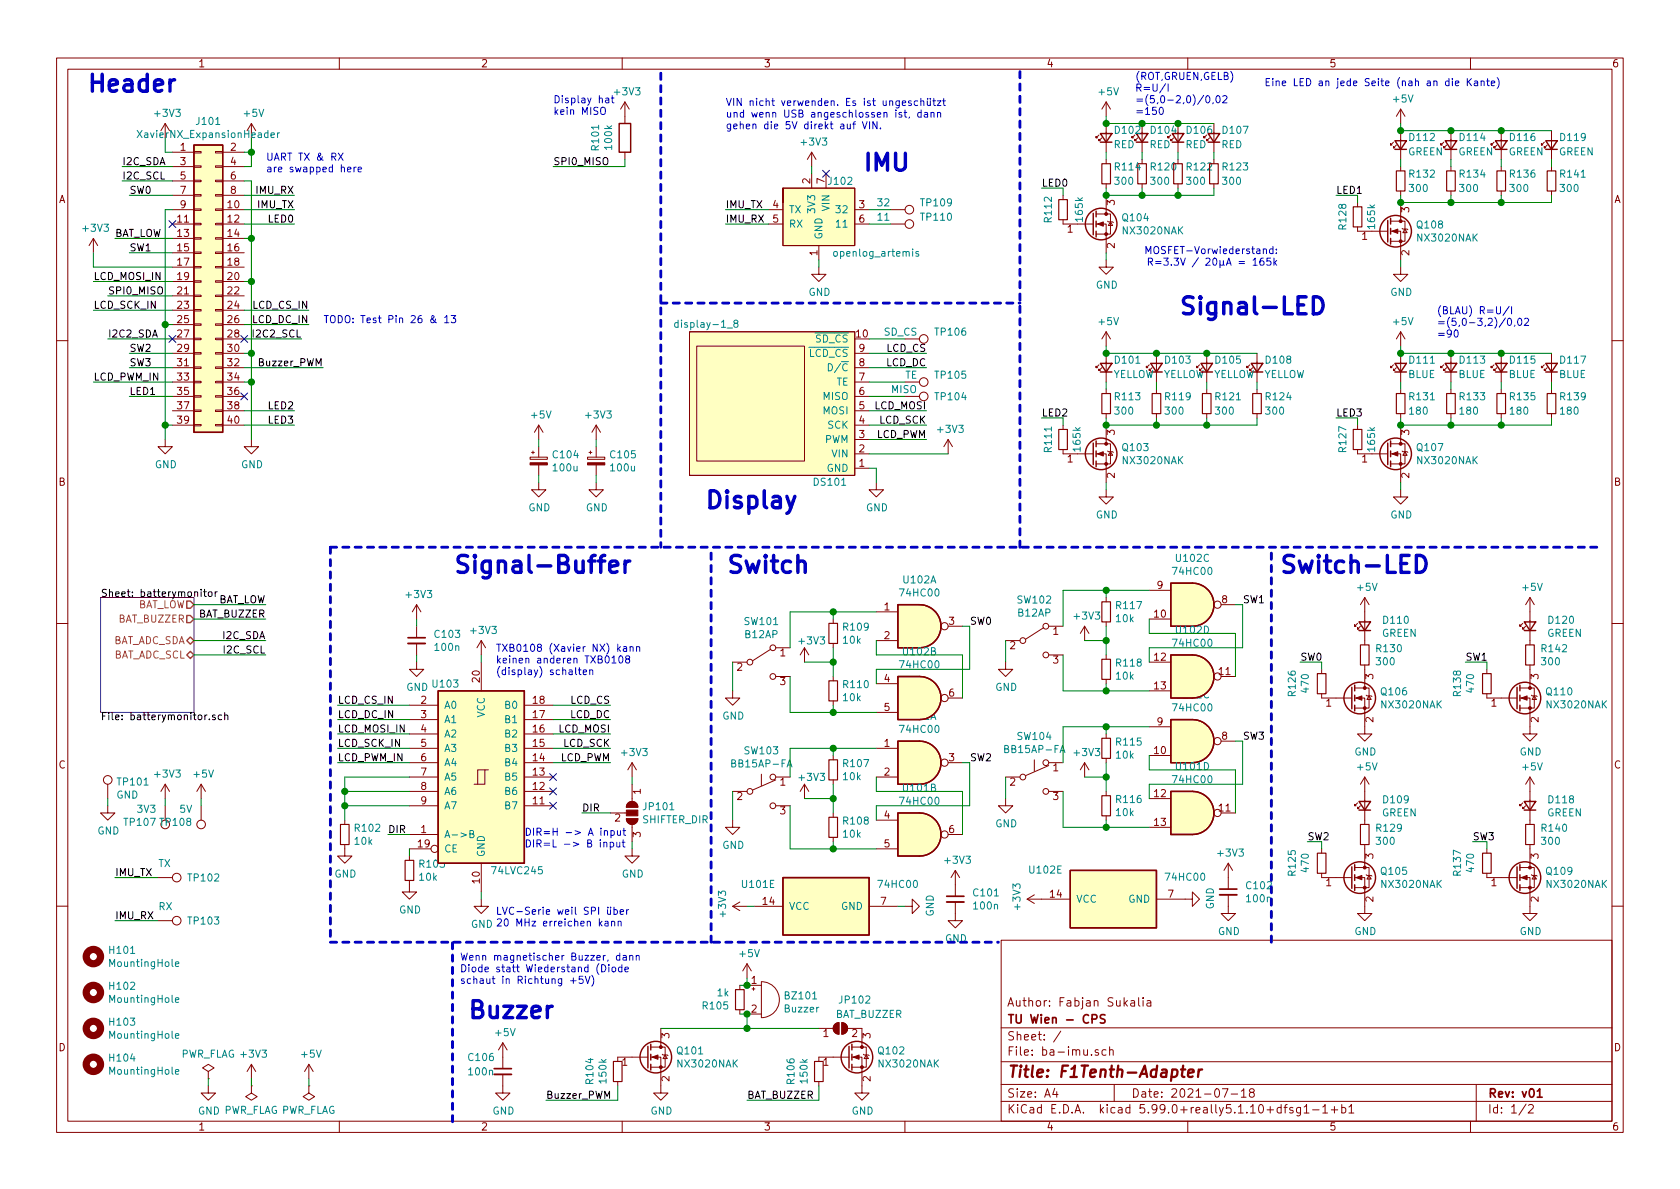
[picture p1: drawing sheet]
<svg xmlns="http://www.w3.org/2000/svg" width="297mm" height="210mm" viewBox="0 0 297 210" stroke-linecap="round" stroke-linejoin="round" font-family="sans-serif">
<defs><g id="words">
<g font-size="4.2" fill="#0000c2">
<text x="15.2" y="16.3">Header</text>
<text x="152.4" y="30.2">IMU</text>
<text x="208.3" y="55.6">Signal-LED</text>
<text x="124.5" y="89.9">Display</text>
<text x="80" y="101.4">Signal-Buffer</text>
<text x="128.3" y="101.4">Switch</text>
<text x="226.1" y="101.4">Switch-LED</text>
<text x="82.5" y="180.1">Buzzer</text>
</g>
<text font-size="2.8" fill="#840000" x="178" y="190.5">Title: F1Tenth-Adapter</text>
<g font-size="2.1" fill="#840000">
<text x="178" y="178">Author: Fabjan Sukalia</text>
<text x="178" y="184">Sheet: /</text>
<text x="178" y="181">TU Wien - CPS</text>
<text x="178" y="186.7">File: ba-imu.sch</text>
<text x="178" y="196.9">KiCad E.D.A. kicad 5.99.0+really5.1.10+dfsg1-1+b1</text>
<text x="178" y="194.1">Size: A4</text>
<text x="200" y="194.1">Date: 2021-07-18</text>
<text x="263" y="194.1">Rev: v01</text>
<text x="263" y="196.9">Id: 1/2</text>
</g>
<g font-size="1.8" fill="#840000">
<text x="35" y="11.9">1</text>
<text x="85" y="11.9">2</text>
<text x="135" y="11.9">3</text>
<text x="185" y="11.9">4</text>
<text x="235" y="11.9">5</text>
<text x="285" y="11.9">6</text>
<text x="203.6" y="23.7">D104</text>
<text x="210" y="23.7">D106</text>
<text x="31.9" y="26.7">1</text>
<text x="31.9" y="29.2">3</text>
<text x="40.8" y="26.7">2</text>
<text x="40.8" y="29.2">4</text>
<text x="203.3" y="26.2">RED</text>
<text x="209.6" y="26.2">RED</text>
<text x="10.4" y="35.9">A</text>
<text x="31.9" y="31.7">5</text>
<text x="31.9" y="34.3">7</text>
<text x="40.8" y="31.7">6</text>
<text x="40.8" y="34.3">8</text>
<text x="143.3" y="32.5" transform="rotate(-90 143.3 32.5)">2</text>
<text x="145.8" y="32.5" transform="rotate(-90 145.8 32.5)">7</text>
<text x="285.4" y="35.9">A</text>
<text x="31.4" y="39.4">11</text>
<text x="31.4" y="41.9">13</text>
<text x="31.9" y="36.8">9</text>
<text x="40.3" y="36.8">10</text>
<text x="40.3" y="39.4">12</text>
<text x="40.3" y="41.9">14</text>
<text x="136.7" y="36.8">4</text>
<text x="136.7" y="39.4">5</text>
<text x="151.9" y="36.8">3</text>
<text x="151.9" y="39.4">6</text>
<text x="188.7" y="41.1">1</text>
<text x="197.1" y="36.3" transform="rotate(-90 197.1 36.3)">3</text>
<text x="249.2" y="37.6" transform="rotate(-90 249.2 37.6)">3</text>
<text x="31.4" y="44.4">15</text>
<text x="31.4" y="47">17</text>
<text x="40.3" y="44.4">16</text>
<text x="40.3" y="47">18</text>
<text x="144.5" y="45.2" transform="rotate(-90 144.5 45.2)">1</text>
<text x="197.1" y="43.9" transform="rotate(-90 197.1 43.9)">2</text>
<text x="240.8" y="42.4">1</text>
<text x="249.2" y="45.2" transform="rotate(-90 249.2 45.2)">2</text>
<text x="31.4" y="49.5">19</text>
<text x="31.4" y="52.1">21</text>
<text x="40.3" y="49.5">20</text>
<text x="40.3" y="52.1">22</text>
<text x="31.4" y="54.6">23</text>
<text x="31.4" y="57.1">25</text>
<text x="31.4" y="59.7">27</text>
<text x="40.3" y="54.6">24</text>
<text x="40.3" y="57.1">26</text>
<text x="40.3" y="59.7">28</text>
<text x="151.4" y="59.7">10</text>
<text x="31.4" y="62.2">29</text>
<text x="31.4" y="64.8">31</text>
<text x="40.3" y="62.2">30</text>
<text x="40.3" y="64.8">32</text>
<text x="151.9" y="64.8">8</text>
<text x="151.9" y="62.2">9</text>
<text x="31.4" y="67.3">33</text>
<text x="31.4" y="69.8">35</text>
<text x="40.3" y="67.3">34</text>
<text x="40.3" y="69.8">36</text>
<text x="151.9" y="69.8">6</text>
<text x="151.9" y="67.3">7</text>
<text x="205.6" y="66.8">YELLOW</text>
<text x="31.4" y="72.4">37</text>
<text x="31.4" y="74.9">39</text>
<text x="40.3" y="72.4">38</text>
<text x="40.3" y="74.9">40</text>
<text x="151.9" y="77.5">3</text>
<text x="151.9" y="74.9">4</text>
<text x="151.9" y="72.4">5</text>
<text x="197.1" y="76.9" transform="rotate(-90 197.1 76.9)">3</text>
<text x="249.2" y="76.9" transform="rotate(-90 249.2 76.9)">3</text>
<text x="151.9" y="82.5">1</text>
<text x="151.9" y="80">2</text>
<text x="188.7" y="81.8">1</text>
<text x="240.8" y="81.8">1</text>
<text x="10.4" y="85.9">B</text>
<text x="197.1" y="84.6" transform="rotate(-90 197.1 84.6)">2</text>
<text x="249.2" y="84.6" transform="rotate(-90 249.2 84.6)">2</text>
<text x="285.4" y="85.9">B</text>
<text x="156.4" y="107.9">1</text>
<text x="204.6" y="104.1">9</text>
<text x="216.1" y="106.7">8</text>
<text x="156.4" y="113">2</text>
<text x="167.8" y="110.5">3</text>
<text x="186.2" y="112.3">1</text>
<text x="204.1" y="109.2">10</text>
<text x="130.3" y="118.6">2</text>
<text x="137.9" y="116.1">1</text>
<text x="178.6" y="114.8">2</text>
<text x="186.2" y="117.3">3</text>
<text x="204.1" y="116.8">12</text>
<text x="215.6" y="119.4">11</text>
<text x="74.4" y="124.5">2</text>
<text x="84.8" y="120.6" transform="rotate(-90 84.8 120.6)">20</text>
<text x="94.3" y="124.5">18</text>
<text x="137.9" y="121.2">3</text>
<text x="156.4" y="120.6">4</text>
<text x="156.4" y="125.7">5</text>
<text x="167.8" y="123.2">6</text>
<text x="204.1" y="121.9">13</text>
<text x="234.5" y="125">1</text>
<text x="242.8" y="120.1" transform="rotate(-90 242.8 120.1)">3</text>
<text x="263.7" y="125">1</text>
<text x="272" y="120.1" transform="rotate(-90 272 120.1)">3</text>
<text x="74.4" y="127">3</text>
<text x="74.4" y="129.5">4</text>
<text x="94.3" y="129.5">16</text>
<text x="94.3" y="127">17</text>
<text x="204.6" y="128.3">9</text>
<text x="216.1" y="130.8">8</text>
<text x="242.8" y="127.7" transform="rotate(-90 242.8 127.7)">2</text>
<text x="272" y="127.7" transform="rotate(-90 272 127.7)">2</text>
<text x="10.4" y="135.9">C</text>
<text x="74.4" y="132.1">5</text>
<text x="74.4" y="134.6">6</text>
<text x="74.4" y="137.2">7</text>
<text x="94.3" y="137.2">13</text>
<text x="94.3" y="134.6">14</text>
<text x="94.3" y="132.1">15</text>
<text x="156.4" y="132.1">1</text>
<text x="156.4" y="137.2">2</text>
<text x="167.8" y="134.6">3</text>
<text x="186.2" y="136.4">1</text>
<text x="204.1" y="133.3">10</text>
<text x="285.4" y="135.9">C</text>
<text x="74.4" y="139.7">8</text>
<text x="74.4" y="142.2">9</text>
<text x="94.3" y="142.2">11</text>
<text x="94.3" y="139.7">12</text>
<text x="113.3" y="140.4" transform="rotate(-90 113.3 140.4)">1</text>
<text x="130.3" y="141.5">2</text>
<text x="137.9" y="138.9">1</text>
<text x="178.6" y="138.9">2</text>
<text x="186.2" y="141.5">3</text>
<text x="204.1" y="141">12</text>
<text x="215.6" y="143.5">11</text>
<text x="74" y="149.9">19</text>
<text x="74.4" y="147.3">1</text>
<text x="108.7" y="145.3">2</text>
<text x="113.3" y="148.1" transform="rotate(-90 113.3 148.1)">3</text>
<text x="137.9" y="144">3</text>
<text x="156.4" y="144.8">4</text>
<text x="156.4" y="149.9">5</text>
<text x="167.8" y="147.3">6</text>
<text x="204.1" y="146">13</text>
<text x="242.8" y="151.9" transform="rotate(-90 242.8 151.9)">3</text>
<text x="272" y="151.9" transform="rotate(-90 272 151.9)">3</text>
<text x="84.8" y="156.2" transform="rotate(-90 84.8 156.2)">10</text>
<text x="134.9" y="160">14</text>
<text x="155.7" y="160">7</text>
<text x="185.7" y="158.7">14</text>
<text x="206.5" y="158.7">7</text>
<text x="234.5" y="156.7">1</text>
<text x="242.8" y="159.5" transform="rotate(-90 242.8 159.5)">2</text>
<text x="263.7" y="156.7">1</text>
<text x="272" y="159.5" transform="rotate(-90 272 159.5)">2</text>
<text x="132.9" y="174">1</text>
<text x="132.9" y="179.1">2</text>
<text x="10.4" y="185.9">D</text>
<text x="118.4" y="183.6" transform="rotate(-90 118.4 183.6)">3</text>
<text x="145.6" y="183.4">1</text>
<text x="150.6" y="183.4">2</text>
<text x="153.9" y="183.6" transform="rotate(-90 153.9 183.6)">3</text>
<text x="285.4" y="185.9">D</text>
<text x="110" y="188.5">1</text>
<text x="118.4" y="191.2" transform="rotate(-90 118.4 191.2)">2</text>
<text x="145.6" y="188.5">1</text>
<text x="153.9" y="191.2" transform="rotate(-90 153.9 191.2)">2</text>
<text x="35" y="199.9">1</text>
<text x="85" y="199.9">2</text>
<text x="135" y="199.9">3</text>
<text x="185" y="199.9">4</text>
<text x="235" y="199.9">5</text>
<text x="285" y="199.9">6</text>
</g>
<g font-size="1.8" fill="#008484">
<text x="108.8" y="16.9">+3V3</text>
<text x="194.4" y="16.9">+5V</text>
<text x="27.5" y="20.7">+3V3</text>
<text x="34.9" y="22.1">J101</text>
<text x="43.2" y="20.7">+5V</text>
<text x="197.3" y="23.7">D102</text>
<text x="216.3" y="23.7">D107</text>
<text x="246.4" y="18.1">+5V</text>
<text x="25" y="24.4">XavierNX_ExpansionHeader</text>
<text x="105.9" y="26.5" transform="rotate(-90 105.9 26.5)">R101</text>
<text x="108.2" y="26.3" transform="rotate(-90 108.2 26.3)">100k</text>
<text x="141.8" y="25.7">+3V3</text>
<text x="196.9" y="26.2">RED</text>
<text x="216" y="26.2">RED</text>
<text x="248.9" y="27.5">GREEN</text>
<text x="249.3" y="24.9">D112</text>
<text x="257.8" y="27.5">GREEN</text>
<text x="258.2" y="24.9">D114</text>
<text x="266.7" y="27.5">GREEN</text>
<text x="267.1" y="24.9">D116</text>
<text x="275.6" y="27.5">GREEN</text>
<text x="276" y="24.9">D119</text>
<text x="146.6" y="32.7">J102</text>
<text x="197.3" y="30.1">R114</text>
<text x="197.3" y="32.7">300</text>
<text x="203.6" y="30.1">R120</text>
<text x="203.6" y="32.7">300</text>
<text x="210" y="30.1">R122</text>
<text x="210" y="32.7">300</text>
<text x="216.3" y="30.1">R123</text>
<text x="216.3" y="32.7">300</text>
<text x="249.3" y="31.4">R132</text>
<text x="249.3" y="34">300</text>
<text x="258.2" y="31.4">R134</text>
<text x="258.2" y="34">300</text>
<text x="267.1" y="31.4">R136</text>
<text x="267.1" y="34">300</text>
<text x="276" y="31.4">R141</text>
<text x="276" y="34">300</text>
<text x="14.8" y="41">+3V3</text>
<text x="139.4" y="37.7">TX</text>
<text x="139.4" y="40.3">RX</text>
<text x="144.1" y="37.4" transform="rotate(-90 144.1 37.4)">3V3</text>
<text x="146.7" y="37.2" transform="rotate(-90 146.7 37.2)">VIN</text>
<text x="148.2" y="37.7">32</text>
<text x="148.2" y="40.3">11</text>
<text x="155.2" y="39">11</text>
<text x="155.2" y="36.5">32</text>
<text x="163" y="39">TP110</text>
<text x="163" y="36.5">TP109</text>
<text x="186" y="39.2" transform="rotate(-90 186 39.2)">R112</text>
<text x="191.5" y="39" transform="rotate(-90 191.5 39)">165k</text>
<text x="198.6" y="39.1">Q104</text>
<text x="198.7" y="41.4">NX3020NAK</text>
<text x="238" y="40.5" transform="rotate(-90 238 40.5)">R128</text>
<text x="243.1" y="40.3" transform="rotate(-90 243.1 40.3)">165k</text>
<text x="250.7" y="40.4">Q108</text>
<text x="145.4" y="42.4" transform="rotate(-90 145.4 42.4)">GND</text>
<text x="147.9" y="45.4">openlog_artemis</text>
<text x="250.8" y="42.7">NX3020NAK</text>
<text x="143" y="52.3">GND</text>
<text x="193.8" y="51">GND</text>
<text x="245.8" y="52.3">GND</text>
<text x="120.1" y="58">display-1_8</text>
<text x="156.3" y="59.4">SD_CS</text>
<text x="165.5" y="59.4">TP106</text>
<text x="194.4" y="57.5">+5V</text>
<text x="246.4" y="57.5">+5V</text>
<text x="143" y="63.1">LCD_CS</text>
<text x="144.2" y="60.6">SD_CS</text>
<text x="147.1" y="65.7">D/C</text>
<text x="197.3" y="64.3">D101</text>
<text x="206.1" y="64.3">D103</text>
<text x="215" y="64.3">D105</text>
<text x="223.9" y="64.3">D108</text>
<text x="249.3" y="64.3">D111</text>
<text x="258.2" y="64.3">D113</text>
<text x="267.1" y="64.3">D115</text>
<text x="276" y="64.3">D117</text>
<text x="145.6" y="70.7">MISO</text>
<text x="147.9" y="68.2">TE</text>
<text x="157.6" y="69.5">MISO</text>
<text x="160" y="67">TE</text>
<text x="165.5" y="67">TP105</text>
<text x="165.5" y="70.8">TP104</text>
<text x="196.7" y="66.8">YELLOW</text>
<text x="197.3" y="70.8">R113</text>
<text x="206.1" y="70.8">R119</text>
<text x="214.5" y="66.8">YELLOW</text>
<text x="215" y="70.8">R121</text>
<text x="223.3" y="66.8">YELLOW</text>
<text x="223.9" y="70.8">R124</text>
<text x="249" y="66.8">BLUE</text>
<text x="249.3" y="70.8">R131</text>
<text x="257.9" y="66.8">BLUE</text>
<text x="258.2" y="70.8">R133</text>
<text x="266.8" y="66.8">BLUE</text>
<text x="267.1" y="70.8">R135</text>
<text x="275.6" y="66.8">BLUE</text>
<text x="276" y="70.8">R139</text>
<text x="94" y="74">+5V</text>
<text x="103.7" y="74">+3V3</text>
<text x="145.6" y="73.3">MOSI</text>
<text x="146.4" y="75.8">SCK</text>
<text x="165.9" y="76.5">+3V3</text>
<text x="197.3" y="73.3">300</text>
<text x="206.1" y="73.3">300</text>
<text x="215" y="73.3">300</text>
<text x="223.9" y="73.3">300</text>
<text x="249.3" y="73.3">180</text>
<text x="258.2" y="73.3">180</text>
<text x="267.1" y="73.3">180</text>
<text x="276" y="73.3">180</text>
<text x="27.4" y="82.8">GND</text>
<text x="42.6" y="82.8">GND</text>
<text x="97.9" y="81">C104</text>
<text x="97.9" y="83.4">100u</text>
<text x="108.1" y="81">C105</text>
<text x="108.1" y="83.4">100u</text>
<text x="145.8" y="78.4">PWM</text>
<text x="146.2" y="83.4">GND</text>
<text x="147.2" y="80.9">VIN</text>
<text x="186" y="79.8" transform="rotate(-90 186 79.8)">R111</text>
<text x="191.1" y="79.7" transform="rotate(-90 191.1 79.7)">165k</text>
<text x="198.6" y="79.8">Q103</text>
<text x="198.7" y="82.1">NX3020NAK</text>
<text x="238" y="79.8" transform="rotate(-90 238 79.8)">R127</text>
<text x="243.1" y="79.7" transform="rotate(-90 243.1 79.7)">165k</text>
<text x="250.7" y="79.8">Q107</text>
<text x="250.8" y="82.1">NX3020NAK</text>
<text x="144" y="85.9">DS101</text>
<text x="93.4" y="90.4">GND</text>
<text x="103.6" y="90.4">GND</text>
<text x="153.1" y="90.4">GND</text>
<text x="193.8" y="91.7">GND</text>
<text x="245.8" y="91.7">GND</text>
<text x="207.6" y="101.7">74HC00</text>
<text x="208.1" y="99.4">U102C</text>
<text x="72" y="105.8">+3V3</text>
<text x="159.3" y="105.5">74HC00</text>
<text x="159.8" y="103.2">U102A</text>
<text x="180" y="106.7">SW102</text>
<text x="197.5" y="107.7">R117</text>
<text x="240.1" y="104.5">+5V</text>
<text x="269.3" y="104.5">+5V</text>
<text x="77" y="112.8">C103</text>
<text x="83.4" y="112.1">+3V3</text>
<text x="131.7" y="110.5">SW101</text>
<text x="131.8" y="112.8">B12AP</text>
<text x="141.4" y="114">+3V3</text>
<text x="149.1" y="113.8">10k</text>
<text x="149.2" y="111.5">R109</text>
<text x="180" y="109">B12AP</text>
<text x="190.1" y="109.6">+3V3</text>
<text x="197.4" y="110">10k</text>
<text x="208.1" y="112.1">U102D</text>
<text x="244.3" y="112.6">GREEN</text>
<text x="244.7" y="110.3">D110</text>
<text x="273.5" y="112.6">GREEN</text>
<text x="273.9" y="110.3">D120</text>
<text x="77" y="115.1">100n</text>
<text x="159.3" y="118.2">74HC00</text>
<text x="159.8" y="115.9">U102B</text>
<text x="197.5" y="117.9">R118</text>
<text x="207.6" y="114.4">74HC00</text>
<text x="243.5" y="115.3">R130</text>
<text x="243.5" y="117.6">300</text>
<text x="272.7" y="115.3">R142</text>
<text x="272.7" y="117.6">300</text>
<text x="71.8" y="122.2">GND</text>
<text x="76.6" y="121.6">U103</text>
<text x="78.5" y="125.3">A0</text>
<text x="89.4" y="125.3">B0</text>
<text x="149.1" y="124">10k</text>
<text x="149.2" y="121.7">R110</text>
<text x="176" y="122.2">GND</text>
<text x="197.4" y="120.2">10k</text>
<text x="207.6" y="125.8">74HC00</text>
<text x="208.1" y="123.5">U101C</text>
<text x="229.1" y="123" transform="rotate(-90 229.1 123)">R126</text>
<text x="231.4" y="122.3" transform="rotate(-90 231.4 122.3)">470</text>
<text x="244.3" y="123">Q106</text>
<text x="244.4" y="125.3">NX3020NAK</text>
<text x="258.3" y="123" transform="rotate(-90 258.3 123)">R138</text>
<text x="260.6" y="122.3" transform="rotate(-90 260.6 122.3)">470</text>
<text x="273.5" y="123">Q110</text>
<text x="273.7" y="125.3">NX3020NAK</text>
<text x="78.5" y="127.9">A1</text>
<text x="78.5" y="130.4">A2</text>
<text x="85.7" y="126.9" transform="rotate(-90 85.7 126.9)">VCC</text>
<text x="89.4" y="130.4">B2</text>
<text x="89.4" y="127.9">B1</text>
<text x="127.7" y="127.2">GND</text>
<text x="159.3" y="129.6">74HC00</text>
<text x="159.8" y="127.3">U101A</text>
<text x="180" y="130.9">SW104</text>
<text x="197.5" y="131.8">R115</text>
<text x="27.5" y="137.5">+3V3</text>
<text x="34.3" y="137.5">+5V</text>
<text x="78.5" y="133">A3</text>
<text x="78.5" y="135.5">A4</text>
<text x="89.4" y="135.5">B4</text>
<text x="89.4" y="133">B3</text>
<text x="110.1" y="133.7">+3V3</text>
<text x="129.7" y="135.7">BB15AP-FA</text>
<text x="131.7" y="133.4">SW103</text>
<text x="149.1" y="138">10k</text>
<text x="149.2" y="135.7">R107</text>
<text x="177.9" y="133.2">BB15AP-FA</text>
<text x="190.1" y="133.7">+3V3</text>
<text x="197.4" y="134.2">10k</text>
<text x="208.1" y="136.2">U101D</text>
<text x="239.5" y="133.6">GND</text>
<text x="240.1" y="136.2">+5V</text>
<text x="268.7" y="133.6">GND</text>
<text x="269.3" y="136.2">+5V</text>
<text x="20.6" y="141.2">GND</text>
<text x="20.9" y="138.9">TP101</text>
<text x="24.3" y="143.7">3V3</text>
<text x="31.8" y="143.7">5V</text>
<text x="78.5" y="138">A5</text>
<text x="78.5" y="140.6">A6</text>
<text x="78.5" y="143.1">A7</text>
<text x="89.4" y="143.1">B7</text>
<text x="89.4" y="140.6">B6</text>
<text x="89.4" y="138">B5</text>
<text x="113.9" y="143.3">JP101</text>
<text x="141.4" y="138.1">+3V3</text>
<text x="159.3" y="142.3">74HC00</text>
<text x="159.8" y="140">U101B</text>
<text x="197.5" y="142">R116</text>
<text x="207.6" y="138.5">74HC00</text>
<text x="244.7" y="142.1">D109</text>
<text x="273.9" y="142.1">D118</text>
<text x="17.2" y="147.6">GND</text>
<text x="22.1" y="146">TP107 TP108</text>
<text x="62.8" y="149.4">10k</text>
<text x="62.9" y="147.1">R102</text>
<text x="78.5" y="148.2">A-&gt;B</text>
<text x="113.6" y="145.6">SHIFTER_DIR</text>
<text x="149.1" y="148.1">10k</text>
<text x="149.2" y="145.8">R108</text>
<text x="176" y="146.3">GND</text>
<text x="197.4" y="144.3">10k</text>
<text x="243.5" y="147.1">R129</text>
<text x="243.5" y="149.4">300</text>
<text x="244.3" y="144.4">GREEN</text>
<text x="272.7" y="147.1">R140</text>
<text x="272.7" y="149.4">300</text>
<text x="273.5" y="144.4">GREEN</text>
<text x="28" y="153.3">TX</text>
<text x="33.4" y="155.9">TP102</text>
<text x="59.1" y="155.2">GND</text>
<text x="74.2" y="155.7">10k</text>
<text x="74.3" y="153.4">R103</text>
<text x="78.5" y="150.7">CE</text>
<text x="85.7" y="151.6" transform="rotate(-90 85.7 151.6)">GND</text>
<text x="87.2" y="154.6">74LVC245</text>
<text x="109.9" y="155.2">GND</text>
<text x="127.7" y="150.1">GND</text>
<text x="167.2" y="152.7">+3V3</text>
<text x="182.1" y="154.5">U102E</text>
<text x="206.3" y="155.7">74HC00</text>
<text x="215.5" y="151.5">+3V3</text>
<text x="229.1" y="154.7" transform="rotate(-90 229.1 154.7)">R125</text>
<text x="231.4" y="154.1" transform="rotate(-90 231.4 154.1)">470</text>
<text x="244.3" y="154.7">Q105</text>
<text x="258.3" y="154.7" transform="rotate(-90 258.3 154.7)">R137</text>
<text x="260.6" y="154.1" transform="rotate(-90 260.6 154.1)">470</text>
<text x="273.5" y="154.7">Q109</text>
<text x="28" y="161">RX</text>
<text x="70.6" y="161.5">GND</text>
<text x="128.4" y="162" transform="rotate(-90 128.4 162)">+3V3</text>
<text x="131.3" y="157">U101E</text>
<text x="139.4" y="160.9">VCC</text>
<text x="148.7" y="160.9">GND</text>
<text x="155.5" y="157">74HC00</text>
<text x="172.2" y="158.5">C101</text>
<text x="172.3" y="160.8">100n</text>
<text x="180.4" y="160.7" transform="rotate(-90 180.4 160.7)">+3V3</text>
<text x="190.2" y="159.6">VCC</text>
<text x="199.5" y="159.6">GND</text>
<text x="214.6" y="160.8" transform="rotate(-90 214.6 160.8)">GND</text>
<text x="220.5" y="157.2">C102</text>
<text x="220.5" y="159.6">100n</text>
<text x="244.4" y="157">NX3020NAK</text>
<text x="273.7" y="157">NX3020NAK</text>
<text x="33.4" y="163.5">TP103</text>
<text x="165.1" y="162.1" transform="rotate(-90 165.1 162.1)">GND</text>
<text x="167.1" y="166.6">GND</text>
<text x="215.3" y="165.3">GND</text>
<text x="239.5" y="165.3">GND</text>
<text x="268.7" y="165.3">GND</text>
<text x="19.5" y="168.7">H101</text>
<text x="19.6" y="171">MountingHole</text>
<text x="130.9" y="169.3">+5V</text>
<text x="19.5" y="175">H102</text>
<text x="19.6" y="177.3">MountingHole</text>
<text x="124.4" y="178.5">R105</text>
<text x="126.9" y="176.2">1k</text>
<text x="138.8" y="179">Buzzer</text>
<text x="139" y="176.7">BZ101</text>
<text x="148.6" y="177.5">JP102</text>
<text x="19.5" y="181.4">H103</text>
<text x="19.6" y="183.7">MountingHole</text>
<text x="87.7" y="183.2">+5V</text>
<text x="147.8" y="180">BAT_BUZZER</text>
<text x="19.5" y="187.7">H104</text>
<text x="19.6" y="190">MountingHole</text>
<text x="31.9" y="187">PWR_FLAG +3V3</text>
<text x="53.4" y="187">+5V</text>
<text x="83" y="187.6">C106</text>
<text x="83" y="190.2">100n</text>
<text x="104.9" y="191.6" transform="rotate(-90 104.9 191.6)">R104</text>
<text x="107.2" y="191.4" transform="rotate(-90 107.2 191.4)">150k</text>
<text x="119.9" y="186.5">Q101</text>
<text x="120" y="188.8">NX3020NAK</text>
<text x="140.5" y="191.6" transform="rotate(-90 140.5 191.6)">R106</text>
<text x="142.8" y="191.4" transform="rotate(-90 142.8 191.4)">150k</text>
<text x="155.4" y="186.5">Q102</text>
<text x="155.5" y="188.8">NX3020NAK</text>
<text x="35" y="197.1">GND PWR_FLAG PWR_FLAG</text>
<text x="87.1" y="197.1">GND</text>
<text x="115" y="197.1">GND</text>
<text x="150.6" y="197.1">GND</text>
</g>
<g font-size="1.8" fill="#0000c2">
<text x="200.7" y="14.1">(ROT,GRUEN,GELB)</text>
<text x="200.7" y="16.2">R=U/I</text>
<text x="223.5" y="15.2">Eine LED an jede Seite (nah an die Kante)</text>
<text x="97.8" y="18.3">Display hat</text>
<text x="97.8" y="20.3">kein MISO</text>
<text x="128.3" y="18.7">VIN nicht verwenden. Es ist ungeschützt</text>
<text x="128.3" y="20.8">und wenn USB angeschlossen ist, dann</text>
<text x="128.3" y="22.9">gehen die 5V direkt auf VIN.</text>
<text x="200.7" y="18.3">=(5,0-2,0)/0,02</text>
<text x="200.7" y="20.3">=150</text>
<text x="47" y="28.4">UART TX &amp; RX</text>
<text x="47" y="30.5">are swapped here</text>
<text x="204.2" y="44.9">MOSFET-Vorwiederstand:</text>
<text x="208.4" y="47">R=3.3V / 20µA = 165k</text>
<text x="57.1" y="57.1">TODO: Test Pin 26 &amp; 13</text>
<text x="254" y="55.6">(BLAU) R=U/I</text>
<text x="254" y="57.6">=(5,0-3,2)/0,02</text>
<text x="254" y="59.7">=90</text>
<text x="87.6" y="115.3">TXB0108 (Xavier NX) kann</text>
<text x="87.6" y="117.3">keinen anderen TXB0108</text>
<text x="87.6" y="119.4">(display) schalten</text>
<text x="92.7" y="147.8">DIR=H -&gt; A input</text>
<text x="92.7" y="149.9">DIR=L -&gt; B input</text>
<text x="87.6" y="161.8">LVC-Serie weil SPI über</text>
<text x="83.3" y="164.1">GND 20 MHz erreichen kann</text>
<text x="81.3" y="169.9">Wenn magnetischer Buzzer, dann</text>
<text x="81.3" y="171.9">Diode statt Wiederstand (Diode</text>
<text x="81.3" y="174">schaut in Richtung +5V)</text>
</g>
<g font-size="1.8">
<text x="21.6" y="29.2">I2C_SDA</text>
<text x="97.8" y="29.2">SPI0_MISO</text>
<text x="21.6" y="31.7">I2C_SCL</text>
<text x="22.9" y="34.3">SW0</text>
<text x="45.4" y="34.3">IMU_RX</text>
<text x="184.1" y="33">LED0</text>
<text x="236.2" y="34.3">LED1</text>
<text x="20.3" y="41.9">BAT_LOW</text>
<text x="45.6" y="36.8">IMU_TX</text>
<text x="47.5" y="39.4">LED0</text>
<text x="128.3" y="39.4">IMU_RX</text>
<text x="128.3" y="36.8">IMU_TX</text>
<text x="22.9" y="44.4">SW1</text>
<text x="16.5" y="49.5">LCD_MOSI_IN</text>
<text x="19" y="52.1">SPI0_MISO</text>
<text x="16.5" y="54.6">LCD_SCK_IN</text>
<text x="19" y="59.7">I2C2_SDA</text>
<text x="44.7" y="57.1">LCD_DC_IN</text>
<text x="44.8" y="54.6">LCD_CS_IN</text>
<text x="45.1" y="59.7">I2C2_SCL</text>
<text x="22.9" y="62.2">SW2</text>
<text x="22.9" y="64.8">SW3</text>
<text x="46.1" y="64.8">Buzzer_PWM</text>
<text x="156.7" y="64.8">LCD_DC</text>
<text x="156.7" y="62.2">LCD_CS</text>
<text x="16.5" y="67.3">LCD_PWM_IN</text>
<text x="22.9" y="69.8">LED1</text>
<text x="47.5" y="72.4">LED2</text>
<text x="47.5" y="74.9">LED3</text>
<text x="154.7" y="72.4">LCD_MOSI</text>
<text x="154.9" y="77.5">LCD_PWM</text>
<text x="155.5" y="74.9">LCD_SCK</text>
<text x="184.1" y="73.7">LED2</text>
<text x="236.2" y="73.7">LED3</text>
<text x="17.8" y="105.6">Sheet: batterymonitor</text>
<text x="38.3" y="106.7">BAT_LOW</text>
<text x="219.7" y="106.7">SW1</text>
<text x="35.2" y="109.2">BAT_BUZZER</text>
<text x="39.5" y="113">I2C_SDA</text>
<text x="171.4" y="110.5">SW0</text>
<text x="39.7" y="115.6">I2C_SCL</text>
<text x="229.9" y="116.8">SW0</text>
<text x="259.1" y="116.8">SW1</text>
<text x="59.7" y="124.5">LCD_CS_IN</text>
<text x="100.9" y="124.5">LCD_CS</text>
<text x="17.8" y="127.3">File: batterymonitor.sch</text>
<text x="59.7" y="127">LCD_DC_IN</text>
<text x="59.7" y="129.5">LCD_MOSI_IN</text>
<text x="98.8" y="129.5">LCD_MOSI</text>
<text x="100.8" y="127">LCD_DC</text>
<text x="219.7" y="130.8">SW3</text>
<text x="59.7" y="134.6">LCD_PWM_IN</text>
<text x="59.7" y="132.1">LCD_SCK_IN</text>
<text x="99" y="134.6">LCD_PWM</text>
<text x="99.6" y="132.1">LCD_SCK</text>
<text x="171.4" y="134.6">SW2</text>
<text x="102.9" y="143.5">DIR</text>
<text x="68.6" y="147.3">DIR</text>
<text x="231.1" y="148.6">SW2</text>
<text x="260.3" y="148.6">SW3</text>
<text x="20.3" y="154.9">IMU_TX</text>
<text x="20.3" y="162.6">IMU_RX</text>
<text x="96.5" y="194.3">Buzzer_PWM</text>
<text x="132.1" y="194.3">BAT_BUZZER</text>
</g>
<g font-size="1.8" fill="#848400">
<text x="24" y="107.6">BAT_LOW</text>
<text x="19.6" y="113.9">BAT_ADC_SDA</text>
<text x="21" y="110.1">BAT_BUZZER</text>
<text x="19.8" y="116.5">BAT_ADC_SCL</text>
</g>
</g></defs>
<g fill="none" stroke="#840000" stroke-width=".18">
<path d="M10 10.3h277v189.9h-277zM12 12.2h273v186.1h-273zM60 10.3v1.9M110 10.3v1.9M110.5 18l-.8 1.3M110.5 18v3.8M110.5 18l.8 1.3M160 10.3v1.9M195.6 18v2.6M195.6 18l-.8 1.3M195.6 18l.7 1.3M210 10.3v1.9"/>
<path d="M247.6 19.3v2.5M247.6 19.3l-.7 1.3M247.6 19.3l.8 1.3M260 10.3v1.9M29.2 21.8l-.8 1.3M29.2 21.8v2.6M29.2 21.8l.8 1.3M30.5 39.6h3.8M30.5 37.1h3.8M30.5 26.9h3.8M30.5 29.5h3.8M30.5 32h3.8"/>
<path d="M30.5 34.5h3.8M34.3 39.5h1.3v.2h-1.3zM34.3 37h1.3v.2h-1.3zM34.3 34.4h1.3v.3h-1.3zM34.3 31.9h1.3v.2h-1.3zM34.3 29.3h1.3v.3h-1.3zM34.3 26.8h1.3v.2h-1.3zM38.1 39.5h1.3v.2h-1.3zM38.1 37h1.3v.2h-1.3zM38.1 34.4h1.3v.3h-1.3zM38.1 31.9h1.3v.2h-1.3zM38.1 29.3h1.3v.3h-1.3z"/>
<path d="M38.1 26.8h1.3v.2h-1.3zM39.4 39.6h3.8M39.4 37.1h3.8M39.4 26.9h3.8M39.4 29.5h3.8M39.4 32h3.8M39.4 34.5h3.8M44.4 21.8v2.6M44.4 21.8l-.7 1.3M44.4 21.8l.8 1.3M110.5 26.9v1.3M135.9 39.6h2.5"/>
<path d="M135.9 37.1h2.5M138.4 33.3v10.1h12.7v-10.1h-12.7v2.5M143.5 26.9v2.6M143.5 30.7v2.6M143.5 26.9l-.8 1.3M143.5 26.9l.8 1.3M146 30.7v2.6M151.1 39.6h2.6M151.1 37.1h2.6M157.5 39.6h2.5M157.5 37.1h2.5M188 38.9v.7h5.3"/>
<path d="M188 34.5v.8M193.8 39.6h1.8v5.1M193.8 37.8h2.5v3.6h-2.5M194.3 23.9l-.5 .5v-.3v.3h.3M194.8 24.4l-.5 .5v-.3v.3h.3M195.6 21.8v5.1M195.6 28.2v.8M195.6 32.5v.8M195.6 34.5v3.3M195.8 39.1l.2 .1h.7l.1 .2M196.3 39.2l.4 .7h-.7zM200.7 23.9l-.5 .5v-.3v.3h.2"/>
<path d="M201.9 23.4v3.5M201.9 28.2v.8M201.9 32.5v.8M207 23.9l-.5 .5v-.3v.3h.3M208.3 23.4v3.5M208.3 28.2v.8M208.3 32.5v.8M213.4 23.9l-.5 .5v-.3v.3h.2M214.6 23.4v3.5M214.6 28.2v.8M214.6 32.5v.8M240 35.8v.8"/>
<path d="M245.9 39.1h2.5v3.6h-2.5M246.4 25.1l-.5 .5v-.2v.2h.2M246.9 25.6l-.5 .6v-.3v.3h.2M247.6 23.1v5.1M247.6 29.5v.7M247.6 33.8v.7M247.6 35.8v3.3M255.3 25.1l-.5 .5v-.2v.2h.2M255.8 25.6l-.5 .6v-.3v.3h.2M256.5 23.1v5.1M256.5 29.5v.7M256.5 33.8v.7"/>
<path d="M264.2 25.1l-.5 .5v-.2v.2h.2M264.7 25.6l-.5 .6v-.3v.3h.2M265.4 23.1v5.1M265.4 29.5v.7M265.4 33.8v.7M273 25.1l-.5 .5v-.2v.2h.3M273.6 25.6l-.6 .6v-.3v.3h.3M274.3 23.1v5.1M274.3 29.5v.7M274.3 33.8v.7M16.5 42.2l-.8 1.2M16.5 42.2v2.5"/>
<path d="M16.5 42.2l.8 1.2M30.5 42.2h3.8M30.5 44.7h3.8M30.5 47.2h3.8M30.5 49.8h3.8M30.5 52.3h3.8M30.5 54.9h3.8M30.5 57.4h3.8M30.5 59.9h3.8M34.3 54.7h1.3v.3h-1.3zM34.3 57.3h1.3v.2h-1.3zM34.3 59.8h1.3v.3h-1.3z"/>
<path d="M34.3 52.2h1.3v.2h-1.3zM34.3 47.1h1.3v.3h-1.3zM34.3 44.6h1.3v.2h-1.3zM34.3 42h1.3v.3h-1.3zM34.3 49.7h1.3v.2h-1.3zM38.1 54.7h1.3v.3h-1.3zM38.1 57.3h1.3v.2h-1.3zM38.1 59.8h1.3v.3h-1.3zM38.1 52.2h1.3v.2h-1.3zM38.1 47.1h1.3v.3h-1.3zM38.1 44.6h1.3v.2h-1.3zM38.1 42h1.3v.3h-1.3z"/>
<path d="M38.1 49.7h1.3v.2h-1.3zM39.4 42.2h3.8M39.4 44.7h3.8M39.4 47.2h3.8M39.4 49.8h3.8M39.4 52.3h3.8M39.4 54.9h3.8M39.4 57.4h3.8M39.4 59.9h3.8M121.9 58.7h29.2v25.4h-29.2zM144.8 47.2v1.3h1.2l-1.2 1.3-1.3-1.3h1.3M144.8 43.4v2.6"/>
<path d="M195.6 46v1.2h1.2l-1.2 1.3-1.3-1.3h1.3M195.6 58.7v2.5M195.6 58.7l-.8 1.2M195.6 58.7l.7 1.2M240 40.1v.8h5.4M245.9 40.9h1.7v5.1M247.6 47.2v1.3h1.3l-1.3 1.3-1.2-1.3h1.2M247.6 58.7v2.5M247.6 58.7l-.7 1.2M247.6 58.7l.8 1.2M247.9 40.4l.1 .1h.8l.1 .1M248.4 40.5l.4 .6h-.8z"/>
<path d="M10 60.2h2M29.2 77.7v1.3h1.3l-1.3 1.3-1.3-1.3h1.3M30.5 62.5h3.8M30.5 65h3.8M30.5 67.6h3.8M30.5 70.1h3.8M30.5 72.6h3.8M30.5 75.2h3.8M34.3 62.4h1.3v.2h-1.3zM34.3 64.9h1.3v.2h-1.3zM34.3 67.4h1.3v.3h-1.3zM34.3 70h1.3v.2h-1.3z"/>
<path d="M34.3 72.5h1.3v.3h-1.3zM34.3 75.1h1.3v.2h-1.3zM38.1 62.4h1.3v.2h-1.3zM38.1 64.9h1.3v.2h-1.3zM38.1 67.4h1.3v.3h-1.3zM38.1 70h1.3v.2h-1.3zM38.1 72.5h1.3v.3h-1.3zM38.1 75.1h1.3v.2h-1.3zM39.4 62.5h3.8M39.4 65h3.8M39.4 67.6h3.8M39.4 70.1h3.8"/>
<path d="M39.4 72.6h3.8M39.4 75.2h3.8M44.4 77.7v1.3h1.3l-1.3 1.3-1.2-1.3h1.2M94.2 79.8v.5M95.2 75.2v2.5M95.2 79v1.8M95.2 75.2l-.7 1.2M95.2 75.2l.8 1.2M104.4 79.8v.5M105.4 75.2v2.5M105.4 79v1.8M105.4 75.2l-.8 1.2"/>
<path d="M105.4 75.2l.8 1.2M123.2 61.2h19v20.3h-19zM151.1 62.5h2.6M151.1 65h2.6M151.1 67.6h2.6M151.1 70.1h2.6M151.1 72.6h2.6M151.1 75.2h2.6M151.1 77.7h2.6M167.6 77.7l-.7 1.3M167.6 77.7v2.6M167.6 77.7l.8 1.3"/>
<path d="M188 75.2v.7M188 79.5v.8h5.3M193.8 78.5h2.5v3.5h-2.5M194.3 64.5l-.5 .5v-.2v.2h.3M194.8 65l-.5 .5v-.2v.2h.3M195.6 62.5v5.1M195.6 68.8v.8M195.6 73.1v.8M195.6 75.2v3.3M195.8 79.8l.2 .1h.7l.1 .1M196.3 79.9l.4 .6h-.7zM203.2 64.5l-.5 .5v-.2v.2h.2"/>
<path d="M204.5 62.5v5.1M204.5 68.8v.8M204.5 73.1v.8M212.1 64.5l-.5 .5v-.2v.2h.2M213.4 62.5v5.1M213.4 68.8v.8M213.4 73.1v.8M221 64.5l-.5 .5v-.2v.2h.2M222.2 62.5v5.1M222.2 68.8v.8M222.2 73.1v.8M240 75.2v.7"/>
<path d="M240 79.5v.8h5.4M245.9 78.5h2.5v3.5h-2.5M246.4 64.5l-.5 .5v-.2v.2h.2M246.9 65l-.5 .5v-.2v.2h.2M247.6 62.5v5.1M247.6 68.8v.8M247.6 73.1v.8M247.6 75.2v3.3M247.9 79.8l.1 .1h.8l.1 .1M248.4 79.9l.4 .6h-.8zM255.3 64.5l-.5 .5v-.2v.2h.2M255.8 65l-.5 .5v-.2v.2h.2"/>
<path d="M256.5 62.5v5.1M256.5 68.8v.8M256.5 73.1v.8M264.2 64.5l-.5 .5v-.2v.2h.2M264.7 65l-.5 .5v-.2v.2h.2M265.4 62.5v5.1M265.4 68.8v.8M265.4 73.1v.8M273 64.5l-.5 .5v-.2v.2h.3M273.6 65l-.6 .5v-.2v.2h.3M274.3 62.5v5.1M274.3 68.8v.8"/>
<path d="M274.3 73.1v.8M285 60.2h2M93.7 80.8h3.1v.4h-3.1zM94 80h.5M95.2 85.3v1.3h1.3l-1.3 1.3-1.2-1.3h1.2M95.2 82.2v1.9M103.9 80.8h3v.4h-3zM104.1 80h.5M105.4 85.3v1.3h1.3l-1.3 1.3-1.3-1.3h1.3M105.4 82.2v1.9M151.1 80.3h2.6M151.1 82.8h2.6"/>
<path d="M154.9 85.3v1.3h1.3l-1.3 1.3-1.2-1.3h1.2M193.8 80.3h1.8v5M195.6 86.6v1.3h1.2l-1.2 1.2-1.3-1.2h1.3M245.9 80.3h1.7v5M247.6 86.6v1.3h1.3l-1.3 1.2-1.2-1.2h1.2M10 110.3h2M73.7 117.1v1.3h1.2l-1.2 1.2-1.3-1.2h1.3M73.7 106.9l-.8 1.3M73.7 106.9v2.6M73.7 110.7v2.1M73.7 113.8v2M73.7 106.9l.7 1.3"/>
<path d="M85.1 113.3l-.8 1.2M85.1 113.3v2.5M85.1 117.1v5.1M85.1 113.3l.8 1.2M129.5 117.1h2.6M136.3 114.8l-3.2 2M137.2 114.5h2.5M137.2 119.6h2.5M142.2 114.5v2.6M142.2 114.5l-.7 1.3M142.2 114.5l.8 1.3M147.3 109.5v.7"/>
<path d="M147.3 113.8v.7M147.3 119.6v.8M154.9 113.3h3.8M154.9 108.2h3.8M167.6 110.7h2.6M177.8 117.1v1.3h1.3l-1.3 1.2-1.3-1.2h1.3M177.8 113.3h2.5M184.5 111l-3.1 2M185.4 110.7h2.6M185.4 115.8h2.6M191.8 110.7l-.8 1.3M191.8 110.7v2.6"/>
<path d="M191.8 110.7l.7 1.3M195.6 105.7v.7M195.6 110v.7M195.6 115.8v.8M203.2 117.1h3.8M203.2 109.5h3.8M203.2 104.4h3.8M215.9 119.6h2.5M215.9 106.9h2.5M233.7 118.4v.7M240 110.2l-.5 .5v-.2v.2h.3M240.5 110.7l-.5 .5v-.2v.2h.3"/>
<path d="M241.3 105.7v8.3M241.3 117.6v4.1M241.3 105.7l-.8 1.2M241.3 105.7l.8 1.2M262.9 118.4v.7M269.2 110.2l-.5 .5v-.2v.2h.3M269.7 110.7l-.5 .5v-.2v.2h.3M270.5 105.7v8.3M270.5 117.6v4.1M270.5 105.7l-.8 1.2M270.5 105.7l.8 1.2M285 110.3h2"/>
<path d="M19 138.7v2.5M29.2 138.7v2.5M29.2 138.7l-.8 1.2M29.2 138.7l.8 1.2M35.6 138.7l-.8 1.2M35.6 138.7v2.5M35.6 138.7l.7 1.2M72.4 132.3h5.1M72.4 137.4h5.1M72.4 134.9h5.1M72.4 139.9h5.1M72.4 129.8h5.1"/>
<path d="M72.4 127.2h5.1M72.4 124.7h5.1M85.7 136.1h-1.2v2.6M86.4 136.1h-.7v2.6h-1.9M92.7 132.3h5.1M92.7 137.4h5.1M92.7 134.9h5.1M92.7 139.9h5.1M92.7 129.8h5.1M92.7 127.2h5.1M92.7 124.7h5.1M111.8 134.9v2.5"/>
<path d="M111.8 138.7v3M111.8 134.9l-.8 1.2M111.8 134.9l.7 1.2M129.5 122.2v1.2h1.3l-1.3 1.3-1.2-1.3h1.2M129.5 139.9h2.6M134.6 136.9v2M137.2 137.4h2.5M137.2 137.9l-4.1 1.8M142.2 138.7l-.7 1.2M142.2 138.7v2.5M142.2 138.7l.8 1.2M147.3 123.9v.8"/>
<path d="M147.3 133.6v.8M147.3 137.9v.8M154.9 132.3h3.8M154.9 137.4h3.8M154.9 120.9h3.8M154.9 126h3.8M167.6 134.9h2.6M167.6 123.4h2.6M177.8 137.4h2.5M182.9 134.4v2M185.4 134.9h2.6M185.4 139.9h2.6"/>
<path d="M185.4 135.4l-4 1.8M191.8 134.9v2.5M191.8 134.9l-.8 1.2M191.8 134.9l.7 1.2M195.6 120.1v.8M195.6 129.8v.8M195.6 134.1v.8M195.6 139.9v.8M203.2 133.6h3.8M203.2 128.5h3.8M203.2 122.2h3.8M215.9 131.1h2.5"/>
<path d="M233.7 122.7v.7h5.3M239.5 123.4h1.8v6.4h1.3l-1.3 1.3-1.3-1.3h1.3M239.5 121.7h2.6v3.5h-2.6M241.3 137.4v8.4M241.3 137.4l-.8 1.3M241.3 137.4l.8 1.3M241.6 122.9l.1 .2h.7l.2 .1M242.1 123.1l.3 .6h-.7zM262.9 122.7v.7h5.3M268.7 123.4h1.8v6.4h1.3l-1.3 1.3-1.3-1.3h1.3M268.7 121.7h2.6v3.5h-2.6M270.5 137.4v8.4"/>
<path d="M270.5 137.4l-.8 1.3M270.5 137.4l.8 1.3M270.8 122.9l.1 .2h.8l.1 .1M271.3 123.1l.4 .6h-.8zM19 142.5v1.3h1.3l-1.3 1.2-1.2-1.2h1.2M27.9 155.2h2.6M29.2 142.5v2.5M35.6 142.5v2.5M61 149.3v2.1h1.2l-1.2 1.2-1.3-1.2h1.3M61 145v.8M72.4 155.7v2h1.3l-1.3 1.3-1.3-1.3h1.3M72.4 150.1h3.8"/>
<path d="M72.4 147.6h5.1M72.4 142.5h5.1M72.4 151.4v.7M85.1 159v1.3h1.3l-1.3 1.2-1.3-1.2h1.3M85.1 152.6v5.1M92.7 142.5h5.1M107.9 143.8h2.8M110.7 144.8h2.1a1.02 1.02 0 0 1-1 1 1.02 1.02 0 0 1-1.1-1zM111 142.1a1.02 1.02 0 0 1 1.1-.3 1.02 1.02 0 0 1 .7 .9h-2.1zM111.8 150.1v1.3h1.2l-1.2 1.2-1.3-1.2h1.3M111.8 145.8v3M129.5 145v1.3h1.3l-1.3 1.3-1.2-1.3h1.2"/>
<path d="M130.8 159.5l-1.3 .8M137.2 142.5h2.5M147.3 143.8v.7M147.3 148.1v.7M154.9 145h3.8M154.9 150.1h3.8M167.6 147.6h2.6M168.9 159.5v3.3h1.3l-1.3 1.3-1.3-1.3h1.3M168.9 153.9v4.6M168.9 153.9l-.8 1.3M168.9 153.9l.8 1.3M177.8 141.2v1.3h1.3l-1.3 1.3-1.3-1.3h1.3"/>
<path d="M181.6 159h7.6M181.6 159l1.3 .8M182.9 158.2l-1.3 .8M195.6 144.3v.7M203.2 141.2h3.8M203.2 146.3h3.8M204.5 159h6.3v-1.3l1.3 1.3-1.3 1.3v-1.3M215.9 143.8h2.5M217.2 158.2v3.3h1.2l-1.2 1.3-1.3-1.3h1.3M217.2 152.6v4.6M217.2 152.6l-.8 1.3M217.2 152.6l.7 1.3"/>
<path d="M233.7 154.4v.8h5.3M233.7 150.1v.8M239.5 155.2h1.8v6.3h1.3l-1.3 1.3-1.3-1.3h1.3M239.5 153.4h2.6v3.6h-2.6M240 142l-.5 .5v-.3v.3h.3M240.5 142.5l-.5 .5v-.3v.3h.3M241.3 149.3v4.1M241.6 154.7l.1 .1h.7l.2 .1M242.1 154.8l.3 .6h-.7zM262.9 150.1v.8M262.9 154.4v.8h5.3M268.7 155.2h1.8v6.3h1.3l-1.3 1.3-1.3-1.3h1.3"/>
<path d="M268.7 153.4h2.6v3.6h-2.6M269.2 142l-.5 .5v-.3v.3h.3M269.7 142.5l-.5 .5v-.3v.3h.3M270.5 149.3v4.1M270.8 154.7l.1 .1h.8l.1 .1M271.3 154.8l.4 .6h-.8zM10 160.2h2M27.9 162.8h2.6M129.5 160.3h2.6M129.5 160.3l1.3 .7M130.8 174.2v.8M130.8 178.6v.7"/>
<path d="M132.1 170.4l-.8 1.3M132.1 170.4v2.6M132.1 170.4l.7 1.3M132.1 174.2h2.5M132.1 179.3h2.5M133 174.9h.5M133.2 174.6v.5M133.3 160.3h5.1M134.6 173.6a3.2 3.2 0 0 1 3.2 3.2 3.2 3.2 0 0 1-3.2 3.2zM153.7 160.3h5M160 160.3h1.3v-1.3l1.3 1.3-1.3 1.2v-1.2M177 166.3h108v32h-108z"/>
<path d="M200 177h.6v.9M200.6 177.3l-.5 .1-.2 .2 .2 .3 .5-.1M201.3 176.4v1.3l.2 .2M202.1 176.4v.2M202.1 176.9v1M202.8 177h.6l.1 .9M203.5 177.3l-.5 .1-.2 .2v.2l.2 .1 .5-.1M285 160.2h2M36.8 189.5l1-.7-1-.6-1 .6 1 .7v1.2M36.8 190.7h.1M36.8 192v1.3h1.3l-1.3 1.3-1.2-1.3h1.2M44.4 192v1.3l1.1 .6-1.1 .7-1-.7 1-.6"/>
<path d="M44.4 192h.1M44.4 188.2l-.7 1.3M44.4 188.2v2.5M44.4 188.2l.8 1.3M54.6 192v1.3l1 .6-1 .7-1-.7 1-.6M54.6 192h.1M54.6 188.2l-.8 1.3M54.6 188.2v2.5M54.6 188.2l.8 1.3M60 198.3v1.9M88.9 190v3.3h1.3l-1.3 1.3-1.3-1.3h1.3M88.9 184.4v4.6"/>
<path d="M88.9 184.4l-.8 1.3M88.9 184.4l.8 1.3M109.2 191.3v.7M110 198.3v1.9M114.6 186.9h-5.4v.8M115.1 186.9h1.7v6.4h1.3l-1.3 1.3-1.2-1.3h1.2M115.1 185.2h2.5v3.5h-2.5M116.8 181.9v3.3M117.1 186.4l.1 .2h.8l.1 .1M117.6 186.6l.4 .6h-.8zM144.8 191.3v.7M144.8 181.9h2.5"/>
<path d="M147.5 181.2l.5-.3 .3-.1v2.1a1.03 1.03 0 0 1-.9-.6 1.03 1.03 0 0 1 .1-1.1zM148.8 180.8a1.02 1.02 0 0 1 1.1 1.1 1.02 1.02 0 0 1-1.1 1zM149.9 181.9h2.5v3.3M150.1 186.9h-5.3v.8M150.6 186.9h1.8v6.4h1.3l-1.3 1.3-1.3-1.3h1.3M150.6 185.2h2.6v3.5h-2.6M152.7 186.4l.1 .2h.7l.2 .1M153.2 186.6l.3 .6h-.7zM160 198.3v1.9M177 194.8h108M177 191.8h108M177 187.8h108"/>
<path d="M177 181.8h108M186.5 192.5l-.4 1h1M186.8 193v1M187.6 182.3l-1.3 2M194.2 185.7l-.4-.1-.2 .2 .1 .2 .5 .2v.3h-.6M195.6 185.7l-.5-.1-.3 .3 .2 .6h.6M196.2 185.7l.2-.1 .4 .1v.9M196.2 185.1v1.5M197 191.8v3M210 198.3v1.9M216.1 192.5h1l-.6 1.5M217.7 193.5h1.1"/>
<path d="M219.5 193l.4-.5v1.5M219.5 194h.8M221.2 193.2l-.3-.3 .1-.2 .2-.2 .4 .1 .2 .2-.1 .2-.6 .2a.48 .48 0 0 0-.1 .7l.2 .1 .5-.1a.48 .48 0 0 0-.1-.7h-.1M227 195.8h.6M227.6 195.3l-.4 .2v1.3M228.6 195.9a.37 .37 0 0 0-.6 .1l.1 .3 .5 .1 .1 .1-.3 .3-.4-.1M229.9 195.8v1.2l-.2 .3h-.4M229.9 195.9l-.4-.1-.3 .3 .1 .6 .2 .1 .4-.1M230.6 195.8l.4-.5v1.5M230.6 196.8h.8M232.1 196.3h1.1M233.9 195.8l.4-.5v1.5"/>
<path d="M233.9 196.8h.8M235.4 196.3h1.1M235.9 195.7v1.1M237.2 195.9l.4-.1 .3 .3v.6l-.3 .1-.4-.1M237.2 195.3v1.5M238.5 195.8l.4-.5v1.5M238.5 196.8h.9M260 198.3v1.9M261 191.8v6.5M269.8 195.2l-1.2 2M270.3 195.5l.2-.2h.3l.3 .5-.9 1h.9"/>
<circle cx="160.8" cy="37.1" r=".76"/>
<circle cx="160.8" cy="39.6" r=".76"/>
<circle cx="163.3" cy="59.9" r=".76"/>
<circle cx="163.3" cy="70.1" r=".76"/>
<circle cx="163.3" cy="67.6" r=".76"/>
<circle cx="132.6" cy="117.1" r=".51"/>
<circle cx="136.7" cy="114.5" r=".51"/>
<circle cx="136.7" cy="119.6" r=".51"/>
<circle cx="167" cy="110.7" r=".63"/>
<circle cx="180.8" cy="113.3" r=".51"/>
<circle cx="184.9" cy="110.7" r=".51"/>
<circle cx="184.9" cy="115.8" r=".51"/>
<circle cx="215.3" cy="119.6" r=".63"/>
<circle cx="215.3" cy="106.9" r=".63"/>
<circle cx="19" cy="137.9" r=".76"/>
<circle cx="132.6" cy="139.9" r=".51"/>
<circle cx="136.7" cy="137.4" r=".51"/>
<circle cx="167" cy="123.4" r=".63"/>
<circle cx="167" cy="134.9" r=".63"/>
<circle cx="180.8" cy="137.4" r=".51"/>
<circle cx="184.9" cy="134.9" r=".51"/>
<circle cx="184.9" cy="139.9" r=".51"/>
<circle cx="215.3" cy="131.1" r=".63"/>
<circle cx="31.2" cy="155.2" r=".76"/>
<circle cx="35.6" cy="145.8" r=".76"/>
<circle cx="76.8" cy="150.1" r=".63"/>
<circle cx="136.7" cy="142.5" r=".51"/>
<circle cx="167" cy="147.6" r=".63"/>
<circle cx="215.3" cy="143.8" r=".63"/>
<circle cx="31.2" cy="162.8" r=".76"/>
</g>
<path d="M72.1 112.8h3.1M167.4 158.5h3M215.6 157.2h3.1M195.4 179.5l-.6-.1-.3 .3 .1 .3 .7 .4v.4l-.2 .1-.6-.1M87.4 189h3M193.1 180.2l.7-.1 .2-.2-.2-.4-.7-.1v1.5M271.8 193l.4-.5v1.5M271.8 194h.9" fill="none" stroke="#840000" stroke-width=".3"/>
<path d="M208.8 189.1h.8M209.2 188.4l-.2 1.8v.1l.4 .1M210.1 189.8l.9-.2v-.4l-.6-.1-.3 .3v.9l.2 .1 .6-.1M212 189.1l-.2 1.3M212.5 189.1a.5 .5 0 0 0-.6 .4" fill="none" stroke="#840000" stroke-width=".41"/>
<path d="M17.8 105.7h16.5v20.3h-16.5z" fill="none" stroke="#840084" stroke-width=".18"/>
<path d="M35.6 104.2v.1M35.6 104.6v.9M36 104.6h.5M36.2 104.2v1.1l.3 .2M36.9 104.8l.2-.2 .3 .1 .1 .2-.1 .5-.3 .1-.2-.1zM38 104.6v.9M38.4 104.6l-.2 .1-.2 .2M37 127.1v.2M38 126.5l-.3-.1-.1 .2v.2l.4 .1v.3h-.4M39.2 126.5l-.4-.1-.2 .3 .1 .5h.5M39.7 126.6l.2-.2 .3 .1 .1 .8M39.7 126v1.3" fill="none" stroke="#000" stroke-width=".18"/>
<path d="M33 108.8h.7l.6 .7-.6 .6h-.7zM33 106.3h.7l.6 .6-.6 .7h-.7zM33 113.3l.7-.7 .6 .7-.6 .6zM33 115.8l.7-.6 .6 .6-.6 .7z" fill="none" stroke="#848400" stroke-width=".25"/>
<g fill="#ffffc2" stroke="#ffffc2" stroke-width=".18">
<path d="M162.6 131.1a3.8 3.8 0 0 1 3.8 3.8 3.8 3.8 0 0 1-3.8 3.8z"/>
<path d="M158.7 131.1h3.9v7.6h-3.9z"/>
<path d="M162.6 143.8a3.8 3.8 0 0 1 3.8 3.8 3.8 3.8 0 0 1-3.8 3.8z"/>
<path d="M158.7 143.8h3.9v7.6h-3.9z"/>
<path d="M210.8 127.2a3.8 3.8 0 0 1 3.8 3.9 3.8 3.8 0 0 1-3.8 3.8z"/>
<path d="M207 127.2h3.8v7.7h-3.8z"/>
<path d="M210.8 139.9a3.8 3.8 0 0 1 3.8 3.9 3.8 3.8 0 0 1-3.8 3.8z"/>
<path d="M207 139.9h3.8v7.7h-3.8z"/>
<path d="M189.2 153.9h15.3v10.2h-15.3z"/>
<path d="M138.4 33.3h12.7v10.1h-12.7z"/>
<path d="M162.6 106.9a3.8 3.8 0 0 1 3.8 3.8 3.8 3.8 0 0 1-3.8 3.8z"/>
<path d="M158.7 106.9h3.9v7.6h-3.9z"/>
<path d="M162.6 119.6a3.8 3.8 0 0 1 3.8 3.8 3.8 3.8 0 0 1-3.8 3.8z"/>
<path d="M158.7 119.6h3.9v7.6h-3.9z"/>
<path d="M210.8 103.1a3.8 3.8 0 0 1 3.8 3.8 3.8 3.8 0 0 1-3.8 3.8z"/>
<path d="M207 103.1h3.8v7.6h-3.8z"/>
<path d="M210.8 115.8a3.8 3.8 0 0 1 3.8 3.8 3.8 3.8 0 0 1-3.8 3.8z"/>
<path d="M207 115.8h3.8v7.6h-3.8z"/>
<path d="M34.3 25.6h5.1v50.8h-5.1z"/>
<path d="M121.9 58.7h29.2v25.4h-29.2z"/>
<path d="M77.5 122.2h15.2v30.4h-15.2z"/>
<path d="M138.4 155.2h15.3v10.1h-15.3z"/>
</g>
<g fill="none" stroke="#840000" stroke-width=".25">
<path d="M34.3 25.6h5.1v50.8h-5.1zM109.5 21.8h2v5.1h-2zM193.3 37.7v3.8M193.8 37.3v1M193.8 39.1v1M194.6 23.6h2l-1 1.5zM194.6 25.1h2M200.9 23.6h2l-1 1.5zM200.9 25.1h2M207.3 23.6h2l-1 1.5zM207.3 25.1h2M213.6 23.6h2l-1 1.5z"/>
<path d="M213.6 25.1h2M245.4 39v3.8M245.9 38.6v1M246.6 24.9h2.1l-1.1 1.5zM246.6 26.4h2.1M255.5 24.9h2.1l-1.1 1.5zM255.5 26.4h2.1M264.4 24.9h2l-1 1.5zM264.4 26.4h2M273.3 24.9h2l-1 1.5zM273.3 26.4h2M193.8 40.9v1"/>
<path d="M245.9 40.4v1M245.9 42.2v1M193.3 78.4v3.8M193.8 78v1M193.8 79.8v1M194.6 64.3h2l-1 1.5zM194.6 65.8h2M203.5 64.3h2l-1 1.5zM203.5 65.8h2M212.3 64.3h2.1l-1 1.5zM212.3 65.8h2.1M221.2 64.3h2.1l-1.1 1.5z"/>
<path d="M221.2 65.8h2.1M245.4 78.4v3.8M245.9 78v1M245.9 79.8v1M246.6 64.3h2.1l-1.1 1.5zM246.6 65.8h2.1M255.5 64.3h2.1l-1.1 1.5zM255.5 65.8h2.1M264.4 64.3h2l-1 1.5zM264.4 65.8h2M273.3 64.3h2l-1 1.5zM273.3 65.8h2"/>
<path d="M193.8 81.5v1M245.9 81.5v1M158.7 106.9h3.9a3.8 3.8 0 0 1 3.8 3.8 3.8 3.8 0 0 1-3.8 3.8h-3.9zM158.7 119.6h3.9a3.8 3.8 0 0 1 3.8 3.8 3.8 3.8 0 0 1-3.8 3.8h-3.9zM207 103.1h3.8a3.8 3.8 0 0 1 3.8 3.8 3.8 3.8 0 0 1-3.8 3.8h-3.8zM207 115.8h3.8a3.8 3.8 0 0 1 3.8 3.8 3.8 3.8 0 0 1-3.8 3.8h-3.8zM240.3 110h2l-1 1.5zM240.3 111.5h2M269.5 110h2l-1 1.5zM269.5 111.5h2M77.5 122.2h15.2v30.4h-15.2zM158.7 131.1h3.9a3.8 3.8 0 0 1 3.8 3.8 3.8 3.8 0 0 1-3.8 3.8h-3.9z"/>
<path d="M207 127.2h3.8a3.8 3.8 0 0 1 3.8 3.9 3.8 3.8 0 0 1-3.8 3.8h-3.8zM207 139.9h3.8a3.8 3.8 0 0 1 3.8 3.9 3.8 3.8 0 0 1-3.8 3.8h-3.8zM239 121.5v3.8M239.5 121.2v1M239.5 122.9v1M239.5 124.7v1M268.2 121.5v3.8M268.7 121.2v1M268.7 122.9v1M268.7 124.7v1M138.4 155.2h15.3v10.1h-15.3zM158.7 143.8h3.9a3.8 3.8 0 0 1 3.8 3.8 3.8 3.8 0 0 1-3.8 3.8h-3.9z"/>
<path d="M189.2 153.9h15.3v10.2h-15.3zM239 153.3v3.8M239.5 152.9v1M239.5 154.7v1M239.5 156.5v1M240.3 141.7h2l-1 1.6zM240.3 143.3h2M268.2 153.3v3.8M268.7 152.9v1M268.7 154.7v1M268.7 156.5v1M269.5 141.7h2l-1 1.6z"/>
<path d="M269.5 143.3h2M114.6 185v3.8M115.1 184.7v1M115.1 186.4v1M115.1 188.2v1M150.1 185v3.8M150.6 184.7v1M150.6 186.4v1M150.6 188.2v1"/>
<circle cx="194.7" cy="39.6" r="2.79"/>
<circle cx="246.8" cy="40.9" r="2.79"/>
<circle cx="194.7" cy="80.3" r="2.79"/>
<circle cx="246.8" cy="80.3" r="2.79"/>
<circle cx="240.4" cy="123.4" r="2.79"/>
<circle cx="269.6" cy="123.4" r="2.79"/>
<circle cx="240.4" cy="155.2" r="2.79"/>
<circle cx="269.6" cy="155.2" r="2.79"/>
<circle cx="116" cy="186.9" r="2.79"/>
<circle cx="151.5" cy="186.9" r="2.79"/>
</g>
<g fill="#840000" stroke="#840000" stroke-width=".18">
<path d="M111 142.1a1.02 1.02 0 0 1 1.1-.3 1.02 1.02 0 0 1 .7 .9h-2.1z"/>
<path d="M110.7 144.8h2.1a1.02 1.02 0 0 1-1 1 1.02 1.02 0 0 1-1.1-1z"/>
<path d="M110.7 143.3h2.1v1h-2.1z"/>
<path d="M239.8 123.4l1-.3v.7z"/>
<path d="M269 123.4l1-.3v.7z"/>
<path d="M269 155.2l1-.4v.8z"/>
<path d="M239.8 155.2l1-.4v.8z"/>
<path d="M147.5 181.2l.5-.3 .3-.1v2.1a1.03 1.03 0 0 1-.9-.6 1.03 1.03 0 0 1 .1-1.1z"/>
<path d="M148.8 180.8a1.02 1.02 0 0 1 1.1 1.1 1.02 1.02 0 0 1-1.1 1z"/>
<path d="M150.9 186.9l1-.3v.7z"/>
<path d="M93.7 81.8h3.1v.4h-3.1z"/>
<path d="M194.1 80.3l1-.4v.7z"/>
<path d="M103.9 81.8h3v.4h-3z"/>
<path d="M246.1 80.3l1-.4v.7z"/>
<path d="M246.1 40.9l1-.4v.8z"/>
<path d="M115.3 186.9l1-.3v.7z"/>
<path d="M194.1 39.6l1-.4v.8z"/>
<circle cx="241.3" cy="125.2" r=".25"/>
<circle cx="241.3" cy="121.7" r=".25"/>
<circle cx="270.5" cy="125.2" r=".25"/>
<circle cx="270.5" cy="121.7" r=".25"/>
<circle cx="270.5" cy="157" r=".25"/>
<circle cx="270.5" cy="153.4" r=".25"/>
<circle cx="241.3" cy="157" r=".25"/>
<circle cx="241.3" cy="153.4" r=".25"/>
<circle cx="152.4" cy="188.7" r=".25"/>
<circle cx="152.4" cy="185.2" r=".25"/>
<circle cx="195.6" cy="82" r=".25"/>
<circle cx="195.6" cy="78.5" r=".25"/>
<circle cx="247.6" cy="82" r=".25"/>
<circle cx="247.6" cy="78.5" r=".25"/>
<circle cx="247.6" cy="42.7" r=".25"/>
<circle cx="247.6" cy="39.1" r=".25"/>
<circle cx="116.8" cy="188.7" r=".25"/>
<circle cx="116.8" cy="185.2" r=".25"/>
<circle cx="195.6" cy="41.4" r=".25"/>
<circle cx="195.6" cy="37.8" r=".25"/>
</g>
<g fill="none" stroke="#840000" stroke-width=".2">
<path d="M187.2 35.3h1.5v3.6h-1.5zM194.8 29h1.5v3.5h-1.5zM201.2 29h1.5v3.5h-1.5zM207.5 29h1.5v3.5h-1.5zM213.9 29h1.5v3.5h-1.5zM239.3 36.6h1.5v3.5h-1.5zM246.9 30.2h1.5v3.6h-1.5zM255.8 30.2h1.5v3.6h-1.5zM264.7 30.2h1.5v3.6h-1.5zM273.6 30.2h1.5v3.6h-1.5zM187.2 75.9h1.5v3.6h-1.5zM194.8 69.6h1.5v3.5h-1.5z"/>
<path d="M203.7 69.6h1.5v3.5h-1.5zM212.6 69.6h1.5v3.5h-1.5zM221.5 69.6h1.5v3.5h-1.5zM239.3 75.9h1.5v3.6h-1.5zM246.9 69.6h1.5v3.5h-1.5zM255.8 69.6h1.5v3.5h-1.5zM264.7 69.6h1.5v3.5h-1.5zM273.6 69.6h1.5v3.5h-1.5zM146.6 110.2h1.5v3.6h-1.5zM194.8 106.4h1.5v3.6h-1.5zM194.8 116.6h1.5v3.5h-1.5zM232.9 119.1h1.5v3.6h-1.5z"/>
<path d="M240.5 114h1.6v3.6h-1.6zM262.1 119.1h1.6v3.6h-1.6zM269.7 114h1.6v3.6h-1.6zM146.6 134.4h1.5v3.5h-1.5zM146.6 120.4h1.5v3.5h-1.5zM194.8 130.6h1.5v3.5h-1.5zM60.2 145.8h1.5v3.5h-1.5zM71.6 152.1h1.6v3.6h-1.6zM146.6 144.5h1.5v3.6h-1.5zM194.8 140.7h1.5v3.6h-1.5zM232.9 150.9h1.5v3.5h-1.5zM240.5 145.8h1.6v3.5h-1.6z"/>
<path d="M262.1 150.9h1.6v3.5h-1.6zM269.7 145.8h1.6v3.5h-1.6zM130 175h1.6v3.6h-1.6zM108.5 187.7h1.5v3.6h-1.5zM144 187.7h1.5v3.6h-1.5z"/>
</g>
<g fill="none" stroke="#008484" stroke-width=".18">
<path d="M24.3 23.1l.8 1.2M25.1 23.1l-.8 1.2M47.9 23.9l.6-.1v-.3h-.4l-.2 .2 .1 .6h.5M49.1 23.5v.8M49.4 23.5h-.2l-.1 .2M119.9 57.1l-.4-.1-.2 .3 .1 .5h.5M130 57.2l-.3-.3 .3-.3h.2l.3 .3-.1 .1-.5 .2-.2 .2v.3l.3 .2 .4-.1 .1-.1v-.3l-.3-.2M162.4 44.5h-.3l-.2 .1 .1 .2 .4 .2v.3h-.5M146.5 64.3a.64 .64 0 0 1 .7 .6 .64 .64 0 0 1-.7 .7zM139.2 135.6l.4-1.2 .4 1.2M139.3 135.3h.6M187.4 133.1l.5-1.3 .4 1.3"/>
<path d="M187.6 132.7h.6M83.1 147.5l.5-.1 .1-.4-.6-.1v1.2h.5l.2-.2v-.2l-.3-.2M31 170.5l.6-.1v-.3h-.4l-.2 .2 .1 .6h.5M31 176.8l.6-.1v-.2l-.4-.1-.2 .2 .1 .6h.5M31 183.2l.6-.1v-.3h-.4l-.2 .2 .1 .6h.5M31 189.5l.6-.1v-.2l-.4-.1-.2 .2 .1 .6h.5"/>
</g>
<path d="M72.1 113.8h3.1M167.4 159.5h3M215.6 158.2h3.1M87.4 190h3" fill="none" stroke="#840000" stroke-width=".33"/>
<g fill="none" stroke="#840000" stroke-width="1.3">
<circle cx="16.5" cy="169.2" r="1.27"/>
<circle cx="16.5" cy="175.5" r="1.27"/>
<circle cx="16.5" cy="188.2" r="1.27"/>
<circle cx="16.5" cy="181.9" r="1.27"/>
</g>
<path d="M116.8 12.9v83.9M116.8 53.6h63.5M58.4 96.8v69.8M58.4 96.8h224.8M180.3 96.8v-85.1M58.4 166.6h118.1M125.7 166.6v-69.8M224.8 166.6v-69.8M80 198.4v-31.8" fill="none" stroke="#0000c2" stroke-width=".51" stroke-dasharray="1.1 1.1"/>
<g fill="none" stroke="#008400" stroke-width=".18">
<path d="M21.6 32h8.9M21.6 29.5h8.9M22.9 34.5h7.6M29.2 24.4v2.5h1.3M30.5 37.1h-1.3v40.6M43.2 39.6h8.9M43.2 34.5h8.9M43.2 32h1.2v45.7M43.2 37.1h8.9M43.2 26.9h1.2M44.4 24.4v5.1h-1.2M110.5 28.2v1.3h-12.7"/>
<path d="M128.3 39.6h7.6M128.3 37.1h7.6M143.5 29.5v1.2M153.7 39.6h3.8M153.7 37.1h3.8M184.1 33.3h3.9v1.2M195.6 33.3v1.2h19v-1.2M195.6 20.6v1.2h19M195.6 26.9v1.3M201.9 26.9v1.3M201.9 33.3v1.2M208.3 26.9v1.3"/>
<path d="M208.3 33.3v1.2M214.6 26.9v1.3M236.2 34.5h3.8v1.3M247.6 21.8v1.3h26.7M247.6 28.2v1.3M247.6 34.5v1.3h26.7v-1.3M256.5 28.2v1.3M256.5 34.5v1.3M265.4 28.2v1.3M265.4 34.5v1.3M274.3 28.2v1.3M16.5 54.9h14"/>
<path d="M16.5 49.8h14M16.5 44.7v2.5h14M19 59.9h11.5M19 52.3h11.5M20.3 42.2h10.2M22.9 44.7h7.6M29.2 57.4h1.3M43.2 59.9h10.1M43.2 54.9h11.4M43.2 49.8h1.2M43.2 42.2h1.2M43.2 57.4h11.4"/>
<path d="M144.8 46v1.2M153.7 59.9h6.3M195.6 44.7v1.3M247.6 46v1.2M16.5 67.6h14M22.9 70.1h7.6M22.9 62.5h7.6M22.9 65h7.6M29.2 75.2h1.3M43.2 72.6h8.9M43.2 75.2h8.9M43.2 67.6h1.2"/>
<path d="M43.2 62.5h1.2M43.2 65h13.9M95.2 77.7v1.3M105.4 77.7v1.3M153.7 72.6h10.1M153.7 75.2h10.1M153.7 70.1h6.3M153.7 67.6h6.3M153.7 62.5h10.1M153.7 65h10.1M153.7 77.7h10.1M184.1 73.9h3.9v1.3"/>
<path d="M195.6 73.9v1.3h26.6v-1.3M195.6 61.2v1.3h26.6M195.6 67.6v1.2M204.5 67.6v1.2M204.5 73.9v1.3M213.4 67.6v1.2M213.4 73.9v1.3M222.2 67.6v1.2M236.2 73.9h3.8v1.3M247.6 73.9v1.3h26.7v-1.3M247.6 61.2v1.3h26.7M247.6 67.6v1.2"/>
<path d="M256.5 67.6v1.2M256.5 73.9v1.3M265.4 67.6v1.2M265.4 73.9v1.3M274.3 67.6v1.2M95.2 84.1v1.2M105.4 84.1v1.2M153.7 82.8h1.2v2.5M153.7 80.3h13.9M195.6 85.3v1.3M247.6 85.3v1.3M34.3 109.5h12.7"/>
<path d="M34.3 115.8h12.7M34.3 113.3h12.7M34.3 106.9h12.7M73.7 109.5v1.2M73.7 115.8v1.3M85.1 115.8v1.3M129.5 117.1v5.1M139.7 119.6v6.4h15.2M142.2 117.1h5.1M147.3 108.2v1.3M147.3 114.5v5.1M154.9 108.2h-15.2v6.3"/>
<path d="M154.9 113.3v2.5h15.3v7.6M170.2 110.7h1.2v7.7h-16.5v2.5M177.8 113.3v3.8M188 115.8v6.4h15.2M191.8 113.3h3.8M195.6 104.4v1.3M195.6 110.7v5.1M203.2 104.4h-15.2v6.3M203.2 109.5v2.5h15.2v7.6M218.4 106.9h1.3v7.6h-16.5v2.6M229.9 117.1h3.8v1.3M259.1 117.1h3.8v1.3"/>
<path d="M59.7 124.7h12.7M59.7 127.2h12.7M59.7 129.8h12.7M59.7 132.3h12.7M59.7 134.9h12.7M61 139.9h11.4M72.4 137.4h-11.4v7.6M97.8 124.7h10.1M97.8 127.2h10.1M97.8 129.8h10.1M97.8 132.3h10.1M97.8 134.9h10.1"/>
<path d="M111.8 137.4v1.3M129.5 139.9v5.1M147.3 124.7v1.3M147.3 132.3v1.3M147.3 138.7v5.1M154.9 132.3h-15.2v5.1M154.9 137.4v2.5h15.3v7.7M170.2 134.9h1.2v7.6h-16.5v2.5M177.8 137.4v3.8M188 139.9v6.4h15.2M191.8 137.4h3.8M195.6 120.9v1.3"/>
<path d="M195.6 128.5v1.3M195.6 134.9v5M203.2 128.5h-15.2v6.4M203.2 133.6v2.5h15.2v7.7M218.4 131.1h1.3v7.6h-16.5v2.5M19 141.2v1.3M20.3 155.2h7.6M29.2 141.2v1.3M35.6 141.2v1.3M61 142.5h11.4M68.6 147.6h3.8M72.4 150.1v1.3"/>
<path d="M85.1 157.7v1.3M102.9 143.8h5M111.8 148.8v1.3M139.7 142.5v7.6h15.2M142.2 141.2h5.1M147.3 148.8v1.3M195.6 145v1.3M233.7 148.8v1.3M262.9 148.8v1.3M20.3 162.8h7.6M130.8 179.3h1.3v2.6M132.1 173v1.2h-1.3"/>
<path d="M132.1 160.3h1.2M158.7 160.3h1.3M36.8 190.7v1.3M44.4 190.7v1.3M54.6 190.7v1.3M109.2 192v2.6h-12.7M116.8 181.9h28M144.8 192v2.6h-12.7"/>
</g>
<path d="M30.9 14.1a.77 .77 0 0 0-.9 .6M232.2 52.5a1.56 1.56 0 0 1 1.6 .8 1.56 1.56 0 0 1-.2 1.8l-.3 .2-.4 .2h-.7zM110.5 99.2v2M111.4 99.2a.77 .77 0 0 0-.9 .6M250.4 98.2a1.56 1.56 0 0 1 1.6 .8 1.56 1.56 0 0 1-.2 1.8l-.2 .3-.5 .1h-.7zM107.8 100.2l1.4-.3-.1-.5-.3-.2h-.6l-.3 .2-.1 .2v1.2l.1 .3 .3 .1h.6l.3-.1M97.6 177.9a.77 .77 0 0 0-.8 .6" fill="none" stroke="#0000c2" stroke-width=".61"/>
<g fill="none" stroke="#0000c2" stroke-width=".18">
<path d="M106.2 19.1a.45 .45 0 0 1 .8 0 .92 .92 0 0 1-.2 1.1h-.4a1.07 1.07 0 0 1-.2-1.1zM107.1 17.4h.5v.8M107.6 17.6l-.4 .1-.2 .2 .1 .2h.5M108.1 17.3h.5M108.3 16.9v1.1l.3 .2M159.8 19.9h.5M160 19.5v1l.3 .2M161.1 17.9l-.3-.1-.2 .2 .1 .2 .4 .1v.3h-.5M162.3 17.9l-.4-.1-.3 .3 .2 .5h.5M162.8 18l.2-.2 .3 .1v.8M162.8 17.4v1.3M162.9 19.9h-.4l-.2 .2 .1 .6h.5"/>
<path d="M162.9 19.5v1.2M163.5 19.9h.5v.8M164 17.8v.8l.3 .1 .2-.2M164 17.4v.1M164.5 17.4v.1M164.5 17.8v.9M164.6 19.9v.8M164.9 17.8h.5M165.1 17.4v1.1l.3 .2M165.7 17.8h.7l-.7 .9h.7M165.8 19.9v.8M166.7 17.8h.5"/>
<path d="M166.9 17.4v1.1l.3 .2M205.1 19.1l.2-.1a.67 .67 0 0 1 .4 .6 .67 .67 0 0 1-.4 .6l-.3-.4zM206.1 14.8l-1.1 1.6M206.5 14.9v1.2M213.3 17l.2-.1a.67 .67 0 0 1 .4 .6 .67 .67 0 0 1-.4 .7l-.3-.2v-.3zM214.5 18.1l-.1 .3M215.1 17l.2-.1a.67 .67 0 0 1 .4 .6 .67 .67 0 0 1-.4 .7l-.3-.5zM216.2 17l.5-.1 .2 .4-.7 .9h.7M257.3 14.7l.6-.1v-.2l-.4-.1-.2 .2 .1 .6h.5M259.4 13.9v1.3M259.6 14.4l.6 .8M260.2 13.9l-.8 .7"/>
<path d="M260.7 14.4h.5l.1 .8M261.3 14.6l-.5 .1-.1 .2v.2h.6M261.9 14.4l.2-.1 .3 .1v.8M261.9 14.3v.9M262.8 14.3h.5M263 13.9v1.1l.3 .2M263.7 14.7l.6-.1-.1-.2-.3-.1-.2 .2v.6h.5M264.7 13.7a1.47 1.47 0 0 1 0 1.9M59.8 27.1l.9 1.2M60.7 27.1l-.9 1.2M61.4 30l.7-.1-.1-.3h-.4l-.2 .1 .1 .6h.5M62.6 29.6v.8"/>
<path d="M63 29.6l-.4 .2M63.3 30l.6-.1v-.3h-.4l-.2 .1 .1 .6h.5M150.8 21.9h.5M151.3 21.5l-.3 .2v1.1M152.5 21.5l.4 1.3 .4-1.3M153.7 21.5v1.3M155.1 21.5v1.3l-.8-1.3v1.3M155.7 22.7v.1M160.8 20.7l-.1 .2M164 20.2h-.4l-.2 .2 .1 .3h.5M164.6 20l.2-.1h.3l.1 .8M165.8 20l.1-.1h.3l.1 .8"/>
<path d="M77 56.4l-.2 .5a.35 .35 0 0 1-.6 .1 .35 .35 0 0 1 .1-.5l.5-.4-.2-.3-.3 .2 .1 .3 .4 .5 .4 .3M78.6 56.2l.4-.4v1.3M78.6 57.1h.7M79.8 55.8h.8l-.5 .5 .4 .1 .1 .4-.3 .3-.5-.2M202.6 44.9v-1.3l.4 .9 .5-.9v1.3M203 46.3l.7-.1 .1-.1-.1-.3-.2-.2h-.5v1.3M203.4 46.3l.4 .6M204.3 46.2h1M204.3 46.6h1M205.8 45.6h.8l-.5 .5 .4 .1v.6l-.2 .1-.5-.1M207.1 46.8v.1M207.6 45.6h.8l-.5 .5 .4 .1 .1 .5-.3 .2-.5-.1"/>
<path d="M225.7 44.7v.2M225.7 44.1v.1M257.2 58.5l.2-.2a.67 .67 0 0 1 .4 .7 .67 .67 0 0 1-.4 .6l-.2-.1-.1-.4zM266.6 56.4l.2-.1a.67 .67 0 0 1 .5 .6 .67 .67 0 0 1-.5 .7l-.2-.3-.1-.2zM266.8 54.2l-1.1 1.6M267.3 54.2v1.3M267.8 57.5l-.1 .2M268.5 56.4l.1-.1a.67 .67 0 0 1 .5 .6 .67 .67 0 0 1-.5 .7l-.3-.5zM269.5 56.4l.5-.1 .3 .3-.8 1h.8M101.8 118v1.1l.2 .2M102.3 118.5h.4M102.4 118v1.1l.3 .2"/>
<path d="M103.1 118.9l.6-.1v-.3h-.4l-.2 .1 .1 .6h.5M104.3 118.6l.1-.1h.3l.1 .8M104.3 118.5v.8M108.2 116.3l.4-.3v1.2M108.2 117.2h.7M109.3 114.7l.4 .5M109.5 116.1l.2-.1a.67 .67 0 0 1 .5 .6 .67 .67 0 0 1-.5 .6l-.3-.4zM109.7 114.3l-.5 .5M110.3 114.4h.4l.1 .8M110.8 114.6l-.4 .1-.2 .2 .2 .3 .4-.1M110.8 116.5l-.1-.1v-.3l.1-.1h.4l.1 .4-.6 .2-.1 .2v.2l.2 .2h.4l.1-.2v-.4l-.2-.1M111.4 114.5l.2-.2 .3 .1v.8"/>
<path d="M111.4 114.3v.9M112.5 114.5l.2-.2 .3 .1 .1 .8M112.5 114.3v.9M106.8 149.1l.1-.2 .3 .1 .1 .8M106.8 148.9v.9M106.9 147l.1-.1h.3l.1 .8M106.9 146.9v.8M107.9 149l.4-.1 .2 .3-.1 .5h-.5M107.9 148.9v1.3M108 146.9h.4l.2 .2-.1 .6h-.5M108 146.9v1.3M109 148.9l.1 .8 .3 .1 .2-.1"/>
<path d="M109.2 146.9v.8h.3l.2-.1M109.6 148.9v.9M109.7 146.9v.8M110 148.9h.5M110.1 146.9h.5M110.2 148.5v1.1l.3 .2M110.3 146.5v1l.3 .2M100.9 173.4h1M101.4 172.9v1M103 172.6h-.6v.6l.5-.1 .2 .3v.3l-.2 .2-.5-.1M103.5 172.6l.4 1.3 .4-1.3M104.6 172.5a1.47 1.47 0 0 1 0 1.9"/>
<path d="M106.1 163.3l.4 .4M106.4 170.6a.64 .64 0 0 1 .7 .6 .64 .64 0 0 1-.7 .7zM106.5 162.9l-.5 .5M107 163h.5v.7M107.4 160.9l.1 .7 .3 .1 .1-.1M107.5 160.4v.1M107.5 163.2l-.4 .1-.2 .1 .1 .3h.5M107.6 171v.9M107.9 160.4v.1M107.9 160.9v.8M108.1 163l.2-.1 .3 .1 .1 .7M108.1 162.9v.8"/>
<path d="M108.3 171.1l.3-.1 .3 .2-.2 .6-.3 .1-.1-.2zM108.6 160.9h.3l.3 .2-.2 .5h-.4M108.6 160.4v1.3M109.3 163l.2-.1 .3 .1v.7M109.3 162.9v.8M109.6 169h-.4l-.2 .2 .1 .5h.5M109.6 168.5v1.3M109.7 161.3l.6-.1-.1-.3h-.4l-.1 .1v.6h.5M110 171.1l-.4-.1-.3 .2 .2 .6h.5M110 170.6v1.3M110.2 169h.5v.8M110.5 171.4l.6-.1-.1-.2-.3-.1-.2 .2 .1 .6h.4"/>
<path d="M110.7 169.3h-.4l-.2 .2 .1 .2h.5M110.8 160.9v.8M111.2 160.9l-.4 .2M111.3 169.1l.2-.1h.3l.1 .8M111.3 169v.8M112.5 169.1l.2-.1h.3v.8M112.5 169v.8"/>
</g>
<g fill="#008400" stroke="#008400" stroke-width=".25">
<circle cx="208.3" cy="34.5" r=".51"/>
<circle cx="195.6" cy="113.3" r=".51"/>
<circle cx="29.2" cy="75.2" r=".51"/>
<circle cx="147.3" cy="126" r=".51"/>
<circle cx="147.3" cy="117.1" r=".51"/>
<circle cx="147.3" cy="108.2" r=".51"/>
<circle cx="195.6" cy="146.3" r=".51"/>
<circle cx="195.6" cy="128.5" r=".51"/>
<circle cx="195.6" cy="137.4" r=".51"/>
<circle cx="132.1" cy="181.9" r=".51"/>
<circle cx="201.9" cy="34.5" r=".51"/>
<circle cx="195.6" cy="21.8" r=".51"/>
<circle cx="147.3" cy="150.1" r=".51"/>
<circle cx="147.3" cy="141.2" r=".51"/>
<circle cx="147.3" cy="132.3" r=".51"/>
<circle cx="201.9" cy="21.8" r=".51"/>
<circle cx="208.3" cy="21.8" r=".51"/>
<circle cx="256.5" cy="35.8" r=".51"/>
<circle cx="265.4" cy="35.8" r=".51"/>
<circle cx="265.4" cy="23.1" r=".51"/>
<circle cx="256.5" cy="23.1" r=".51"/>
<circle cx="247.7" cy="23.1" r=".51"/>
<circle cx="265.4" cy="62.5" r=".51"/>
<circle cx="132.1" cy="179.3" r=".51"/>
<circle cx="247.7" cy="62.5" r=".51"/>
<circle cx="132.1" cy="174.2" r=".51"/>
<circle cx="256.5" cy="62.5" r=".51"/>
<circle cx="61" cy="139.9" r=".51"/>
<circle cx="61" cy="142.5" r=".51"/>
<circle cx="265.4" cy="75.2" r=".51"/>
<circle cx="195.6" cy="34.5" r=".51"/>
<circle cx="247.7" cy="35.8" r=".51"/>
<circle cx="195.6" cy="75.2" r=".51"/>
<circle cx="247.7" cy="75.2" r=".51"/>
<circle cx="256.5" cy="75.2" r=".51"/>
<circle cx="213.4" cy="62.5" r=".51"/>
<circle cx="204.5" cy="62.5" r=".51"/>
<circle cx="44.5" cy="26.9" r=".51"/>
<circle cx="44.5" cy="67.6" r=".51"/>
<circle cx="44.5" cy="62.5" r=".51"/>
<circle cx="44.5" cy="49.8" r=".51"/>
<circle cx="44.5" cy="42.2" r=".51"/>
<circle cx="204.5" cy="75.2" r=".51"/>
<circle cx="29.2" cy="57.4" r=".51"/>
<circle cx="195.6" cy="62.5" r=".51"/>
<circle cx="213.4" cy="75.2" r=".51"/>
<circle cx="195.6" cy="122.2" r=".51"/>
<circle cx="195.6" cy="104.4" r=".51"/>
</g>
<g fill="none" stroke="#000084" stroke-width=".18">
<path d="M29.9 39l1.2 1.2M31.1 39l-1.2 1.2M145.4 30.1l1.3 1.2M146.7 30.1l-1.3 1.2M29.9 59.3l1.2 1.2M31.1 59.3l-1.2 1.2M42.6 59.3l1.2 1.2M43.8 59.3l-1.2 1.2M42.6 69.5l1.2 1.2M43.8 69.5l-1.2 1.2M97.2 136.8l1.2 1.2M97.2 139.3l1.2 1.3"/>
<path d="M98.4 136.8l-1.2 1.2M98.4 139.3l-1.2 1.3M97.2 141.9l1.2 1.2M98.4 141.9l-1.2 1.2"/>
</g>
<use href="#words"/>
</svg>
